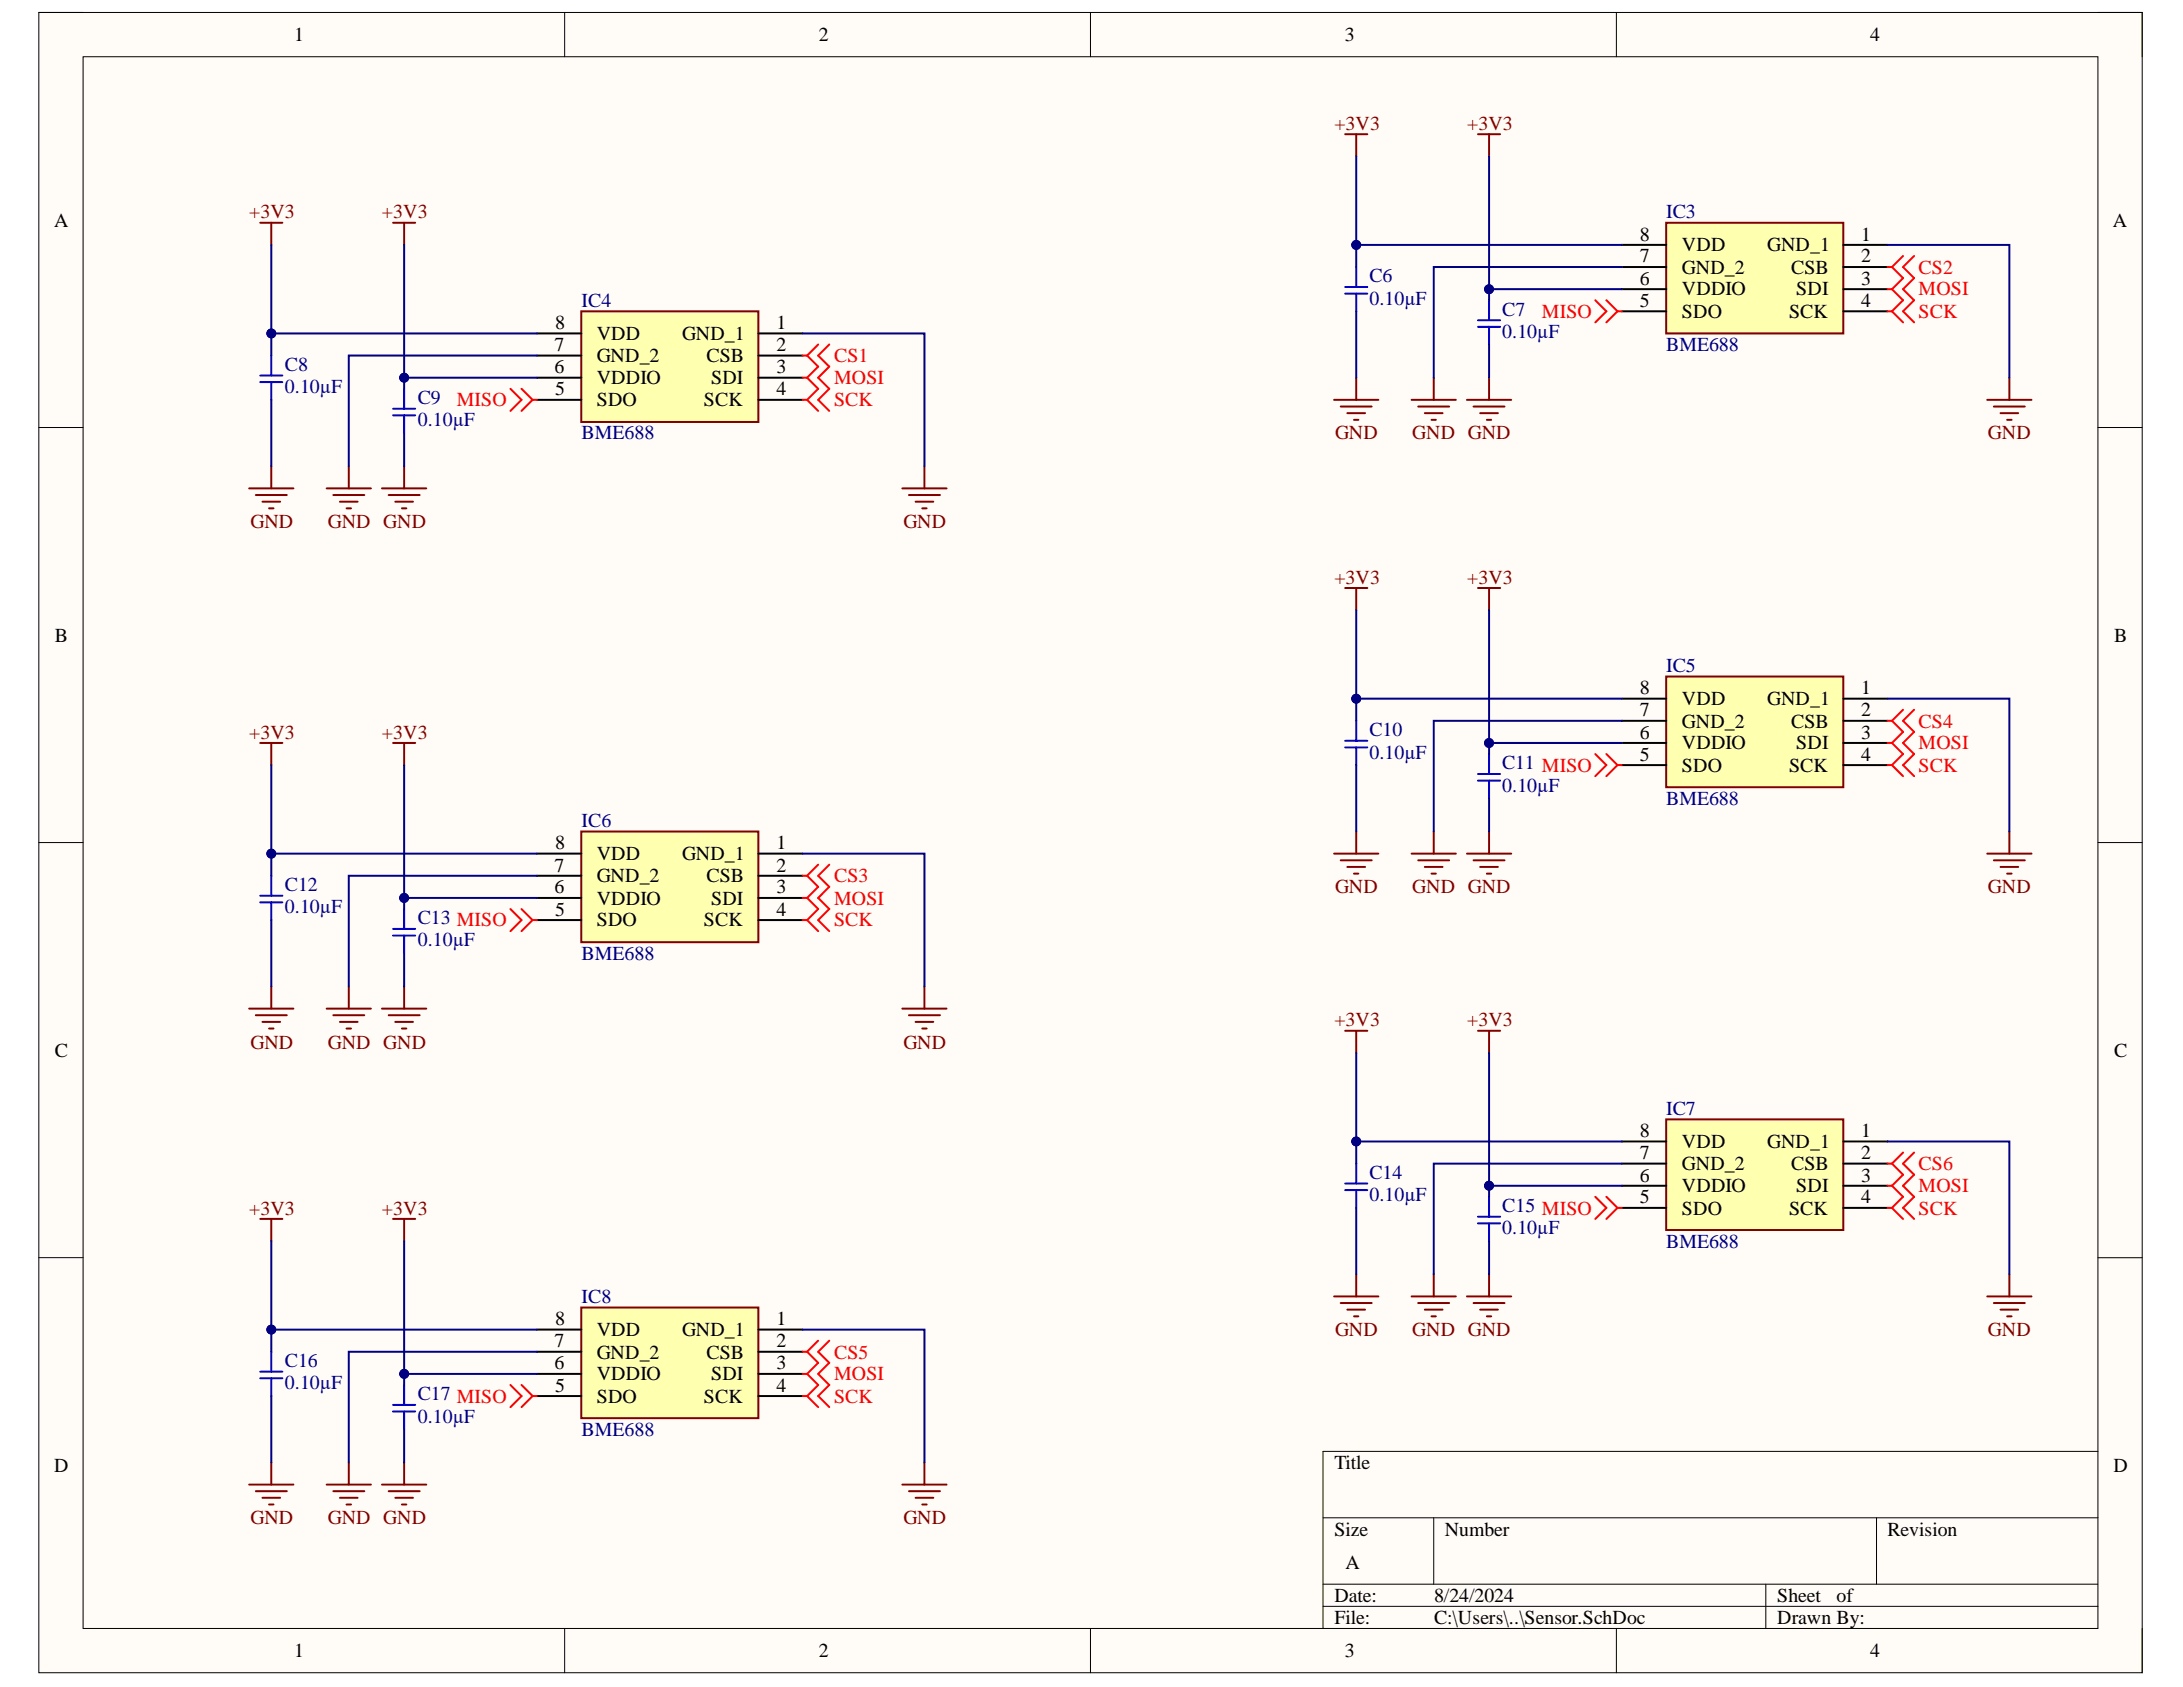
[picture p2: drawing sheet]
<svg xmlns="http://www.w3.org/2000/svg" width="279mm" height="216mm" viewBox="0 0 279 216" stroke-linecap="round" stroke-linejoin="round" font-family="sans-serif">
<defs><g id="words">
<g font-size="2.5">
<text x="37.6" y="5.3">1</text>
<text x="104.8" y="5.3">2</text>
<text x="172.1" y="5.3">3</text>
<text x="239.4" y="5.3">4</text>
<text x="6.9" y="29">A</text>
<text x="270.4" y="29">A</text>
<text x="209.9" y="33.6">7</text>
<text x="209.9" y="30.8">8</text>
<text x="215.3" y="35">GND_2</text>
<text x="215.3" y="32.1">VDD</text>
<text x="226.2" y="32.1">GND_1</text>
<text x="229.2" y="35">CSB</text>
<text x="238.2" y="30.8">1</text>
<text x="238.2" y="33.6">2</text>
<text x="209.9" y="39.2">5</text>
<text x="209.9" y="36.5">6</text>
<text x="215.3" y="40.7">SDO</text>
<text x="215.3" y="37.8">VDDIO</text>
<text x="229" y="40.7">SCK</text>
<text x="229.9" y="37.8">SDI</text>
<text x="238.2" y="36.5">3</text>
<text x="238.2" y="39.2">4</text>
<text x="71" y="47.8">6</text>
<text x="71" y="44.9">7</text>
<text x="71.1" y="42.1">8</text>
<text x="76.4" y="46.4">GND_2</text>
<text x="76.4" y="43.5">VDD</text>
<text x="87.3" y="43.5">GND_1</text>
<text x="90.4" y="46.4">CSB</text>
<text x="99.4" y="42.1">1</text>
<text x="99.4" y="44.9">2</text>
<text x="99.4" y="47.8">3</text>
<text x="71.1" y="50.6">5</text>
<text x="76.4" y="52">SDO</text>
<text x="76.4" y="49.1">VDDIO</text>
<text x="90.1" y="52">SCK</text>
<text x="91" y="49.1">SDI</text>
<text x="99.4" y="50.6">4</text>
<text x="7" y="82.1">B</text>
<text x="270.6" y="82.1">B</text>
<text x="209.9" y="88.8">8</text>
<text x="238.2" y="88.8">1</text>
<text x="209.9" y="94.6">6</text>
<text x="209.9" y="91.7">7</text>
<text x="215.3" y="95.9">VDDIO</text>
<text x="215.3" y="93.1">GND_2</text>
<text x="215.3" y="90.2">VDD</text>
<text x="226.2" y="90.2">GND_1</text>
<text x="229.2" y="93.1">CSB</text>
<text x="229.9" y="95.9">SDI</text>
<text x="238.2" y="91.7">2</text>
<text x="238.2" y="94.6">3</text>
<text x="209.9" y="97.3">5</text>
<text x="215.3" y="98.8">SDO</text>
<text x="229" y="98.8">SCK</text>
<text x="238.2" y="97.3">4</text>
<text x="71" y="111.6">7</text>
<text x="71.1" y="108.7">8</text>
<text x="76.4" y="112.9">GND_2</text>
<text x="76.4" y="110.1">VDD</text>
<text x="87.3" y="110.1">GND_1</text>
<text x="90.4" y="112.9">CSB</text>
<text x="99.4" y="108.7">1</text>
<text x="99.4" y="111.6">2</text>
<text x="71" y="114.3">6</text>
<text x="71.1" y="117.2">5</text>
<text x="76.4" y="118.6">SDO</text>
<text x="76.4" y="115.8">VDDIO</text>
<text x="90.1" y="118.6">SCK</text>
<text x="91" y="115.8">SDI</text>
<text x="99.4" y="114.3">3</text>
<text x="99.4" y="117.2">4</text>
<text x="7" y="135.2">C</text>
<text x="270.6" y="135.2">C</text>
<text x="209.9" y="148.3">7</text>
<text x="209.9" y="145.5">8</text>
<text x="215.3" y="149.8">GND_2</text>
<text x="215.3" y="146.9">VDD</text>
<text x="226.2" y="146.9">GND_1</text>
<text x="229.2" y="149.8">CSB</text>
<text x="238.2" y="145.5">1</text>
<text x="238.2" y="148.3">2</text>
<text x="209.9" y="154">5</text>
<text x="209.9" y="151.2">6</text>
<text x="215.3" y="155.4">SDO</text>
<text x="215.3" y="152.6">VDDIO</text>
<text x="229" y="155.4">SCK</text>
<text x="229.9" y="152.6">SDI</text>
<text x="238.2" y="151.2">3</text>
<text x="238.2" y="154">4</text>
<text x="71" y="172.4">7</text>
<text x="71.1" y="169.6">8</text>
<text x="76.4" y="173.9">GND_2</text>
<text x="76.4" y="171">VDD</text>
<text x="87.3" y="171">GND_1</text>
<text x="90.4" y="173.9">CSB</text>
<text x="99.4" y="169.6">1</text>
<text x="99.4" y="172.4">2</text>
<text x="71" y="175.2">6</text>
<text x="71.1" y="178.1">5</text>
<text x="76.4" y="179.5">SDO</text>
<text x="76.4" y="176.7">VDDIO</text>
<text x="90.1" y="179.5">SCK</text>
<text x="91" y="176.7">SDI</text>
<text x="99.4" y="175.2">3</text>
<text x="99.4" y="178.1">4</text>
<text x="6.9" y="188.3">D</text>
<text x="170.8" y="188">Title</text>
<text x="270.5" y="188.3">D</text>
<text x="170.8" y="196.5">Size</text>
<text x="184.9" y="196.5">Number</text>
<text x="241.6" y="196.5">Revision</text>
<text x="172.2" y="200.8">A</text>
<text x="170.8" y="205">Date:</text>
<text x="170.8" y="207.9">File:</text>
<text x="183.6" y="205">8/24/2024</text>
<text x="183.6" y="207.9">C:\Users\..\Sensor.SchDoc</text>
<text x="227.5" y="205">Sheet</text>
<text x="227.5" y="207.9">Drawn By:</text>
<text x="235.1" y="205">of</text>
<text x="37.6" y="212.1">1</text>
<text x="104.8" y="212.1">2</text>
<text x="172.1" y="212.1">3</text>
<text x="239.4" y="212.1">4</text>
</g>
<g font-size="2.5" fill="#800000">
<text x="170.8" y="16.6">+3V3</text>
<text x="187.8" y="16.6">+3V3</text>
<text x="31.9" y="27.9">+3V3</text>
<text x="48.9" y="27.9">+3V3</text>
<text x="170.9" y="56.2">GND</text>
<text x="180.8" y="56.2">GND GND</text>
<text x="254.4" y="56.2">GND</text>
<text x="32.1" y="67.6">GND</text>
<text x="42" y="67.6">GND GND</text>
<text x="115.6" y="67.6">GND</text>
<text x="170.8" y="74.7">+3V3</text>
<text x="187.8" y="74.7">+3V3</text>
<text x="31.9" y="94.6">+3V3</text>
<text x="48.9" y="94.6">+3V3</text>
<text x="170.9" y="114.3">GND</text>
<text x="180.8" y="114.3">GND GND</text>
<text x="254.4" y="114.3">GND</text>
<text x="170.8" y="131.3">+3V3</text>
<text x="187.8" y="131.3">+3V3</text>
<text x="32.1" y="134.2">GND</text>
<text x="42" y="134.2">GND GND</text>
<text x="115.6" y="134.2">GND</text>
<text x="31.9" y="155.4">+3V3</text>
<text x="48.9" y="155.4">+3V3</text>
<text x="170.9" y="171">GND</text>
<text x="180.8" y="171">GND GND</text>
<text x="254.4" y="171">GND</text>
<text x="32.1" y="195.1">GND</text>
<text x="42" y="195.1">GND GND</text>
<text x="115.6" y="195.1">GND</text>
</g>
<g font-size="2.5" fill="#000080">
<text x="213.2" y="27.9">IC3</text>
<text x="74.4" y="39.2">IC4</text>
<text x="175.3" y="36.1">C6</text>
<text x="175.3" y="39">0.10µF</text>
<text x="192.3" y="40.4">C7</text>
<text x="36.5" y="47.5">C8</text>
<text x="192.3" y="43.2">0.10µF</text>
<text x="213.2" y="44.9">BME688</text>
<text x="36.5" y="50.3">0.10µF</text>
<text x="53.5" y="51.8">C9</text>
<text x="53.5" y="54.6">0.10µF</text>
<text x="74.4" y="56.2">BME688</text>
<text x="213.2" y="86">IC5</text>
<text x="175.3" y="94.2">C10</text>
<text x="175.3" y="97.1">0.10µF</text>
<text x="192.3" y="98.4">C11 MISO</text>
<text x="192.3" y="101.3">0.10µF</text>
<text x="74.4" y="105.9">IC6</text>
<text x="213.2" y="103">BME688</text>
<text x="36.5" y="114.1">C12</text>
<text x="36.5" y="116.9">0.10µF</text>
<text x="53.5" y="118.3">C13 MISO</text>
<text x="53.5" y="121.1">0.10µF</text>
<text x="74.4" y="122.9">BME688</text>
<text x="213.2" y="142.7">IC7</text>
<text x="175.3" y="150.9">C14</text>
<text x="175.3" y="153.7">0.10µF</text>
<text x="192.3" y="155.1">C15 MISO</text>
<text x="192.3" y="158">0.10µF</text>
<text x="213.2" y="159.7">BME688</text>
<text x="74.4" y="166.8">IC8</text>
<text x="36.5" y="175">C16</text>
<text x="36.5" y="177.8">0.10µF</text>
<text x="53.5" y="179.2">C17 MISO</text>
<text x="53.5" y="182.1">0.10µF</text>
<text x="74.4" y="183.8">BME688</text>
</g>
<g font-size="2.5" fill="#f00">
<text x="245.6" y="35">CS2</text>
<text x="197.3" y="40.7">MISO</text>
<text x="245.6" y="40.7">SCK</text>
<text x="245.6" y="37.8">MOSI</text>
<text x="106.7" y="46.4">CS1</text>
<text x="58.4" y="52">MISO</text>
<text x="106.7" y="52">SCK</text>
<text x="106.7" y="49.1">MOSI</text>
<text x="245.6" y="95.9">MOSI</text>
<text x="245.6" y="93.1">CS4</text>
<text x="245.6" y="98.8">SCK</text>
<text x="106.7" y="112.9">CS3</text>
<text x="106.7" y="118.6">SCK</text>
<text x="106.7" y="115.8">MOSI</text>
<text x="245.6" y="149.8">CS6</text>
<text x="245.6" y="155.4">SCK</text>
<text x="245.6" y="152.6">MOSI</text>
<text x="106.7" y="173.9">CS5</text>
<text x="106.7" y="179.5">SCK</text>
<text x="106.7" y="176.7">MOSI</text>
</g>
</g></defs>
<path d="M5 1.6h269.2v212.5h-269.2z" fill-rule="evenodd" fill="#fffcf8"/>
<path d="M5 1.6h269.2v212.5h-269.2z" fill="none" stroke="#000" stroke-width=".13"/>
<path d="M10.6 7.3h257.9v201.1h-257.9z" fill-rule="evenodd" fill="#fffcf8"/>
<g fill="none" stroke="#000" stroke-width=".13">
<path d="M5 1.6h5.6M10.6 7.3h257.9v201.1h-257.9zM72.3 1.6v5.7M139.6 1.6v5.7M206.9 1.6v5.7M268.5 1.6h5.7v5.7M5 54.7h5.6M268.5 54.7h5.7M5 107.8h5.6M268.5 107.8h5.7M5 161h5.6M268.5 161h5.7"/>
<path d="M169.3 194.2h99.2M183.5 194.2v8.5M240.2 194.2v8.5M268.5 185.7h-99.2v22.7M72.3 208.4v5.7M139.6 208.4v5.7M169.3 202.7h99.2M169.3 205.6h99.2M206.9 208.4v5.7M226 202.7v5.7M274.2 208.4v5.7"/>
</g>
<path d="M74.4 106.4h22.7v14.2h-22.7z" fill-rule="evenodd" fill="#ffffb0"/>
<g fill="none" stroke="#800000" stroke-width=".25">
<path d="M33.3 95.1h2.8M34.7 95.1v2.8M50.3 95.1h2.8M51.7 95.1v2.8M74.4 106.4h22.7v14.2h-22.7zM31.9 129.1h5.7M32.7 129.9h4M33.6 130.8h2.3M34.4 131.6h.6M34.7 126.2v2.9M41.8 129.1h5.7M42.7 129.9h3.9"/>
<path d="M43.5 130.8h2.3M44.4 131.6h.5M44.6 126.2v2.9M48.9 129.1h5.7M49.7 129.9h4M50.6 130.8h2.3M51.4 131.6h.6M51.7 126.2v2.9M115.5 129.1h5.6M116.3 129.9h4M117.2 130.8h2.3M118 131.6h.6"/>
<path d="M118.3 126.2v2.9"/>
</g>
<path d="M68.7 109.2h5.7M68.7 112.1h5.7M68.7 114.9h5.7M68.7 117.8h5.7M97.1 109.2h5.6M97.1 112.1h5.6M97.1 114.9h5.6M97.1 117.8h5.6" fill="none" stroke="#000" stroke-width=".25"/>
<path d="M33.3 115.5h2.8M33.3 114.6h2.8M34.7 112.1v2.5M34.7 115.5v2.3M50.3 119.7h2.8M50.3 118.9h2.8M51.7 116.3v2.6M51.7 119.7v2.3" fill="none" stroke="#00f" stroke-width=".25"/>
<path d="M65.3 116.3l1.4 1.5-1.4 1.4M66.7 116.3l1.5 1.5M68.2 117.8l-1.5 1.4M68.2 117.8h.5M102.7 117.8h.6M102.7 114.9h.6M102.7 112.1h.6M103.3 117.8l1.4 1.4M103.3 114.9l1.4 1.4-1.4 1.5M103.3 112.1l1.4 1.4-1.4 1.4M104.7 110.7l-1.4 1.4M106.1 110.7l-1.4 1.4 1.4 1.4-1.4 1.4 1.4 1.4-1.4 1.5 1.4 1.4" fill="none" stroke="#f00" stroke-width=".25"/>
<path d="M213.3 86.6h22.6v14.1h-22.6z" fill-rule="evenodd" fill="#ffffb0"/>
<g fill="none" stroke="#800000" stroke-width=".25">
<path d="M172.2 75.3h2.8M173.6 75.3v2.8M189.2 75.3h2.8M190.6 75.3v2.8M213.3 86.6h22.6v14.1h-22.6zM170.7 109.2h5.7M171.6 110.1h4M172.4 110.9h2.3M173.3 111.8h.6M173.6 106.4v2.8M180.7 109.2h5.6M181.5 110.1h4"/>
<path d="M182.4 110.9h2.2M183.2 111.8h.6M183.5 106.4v2.8M187.8 109.2h5.6M188.6 110.1h4M189.4 110.9h2.3M190.3 111.8h.6M190.6 106.4v2.8M254.3 109.2h5.7M255.2 110.1h4M256 110.9h2.3M256.9 111.8h.6"/>
<path d="M257.2 106.4v2.8"/>
</g>
<path d="M207.6 89.4h5.7M207.6 92.2h5.7M207.6 95.1h5.7M207.6 97.9h5.7M235.9 89.4h5.7M235.9 92.2h5.7M235.9 95.1h5.7M235.9 97.9h5.7" fill="none" stroke="#000" stroke-width=".25"/>
<path d="M172.2 95.7h2.8M172.2 94.8h2.8M173.6 92.2v2.6M173.6 95.7v2.2M189.2 99.9h2.8M189.2 99.1h2.8M190.6 96.5v2.6M190.6 99.9v2.3" fill="none" stroke="#00f" stroke-width=".25"/>
<path d="M204.2 96.5l1.4 1.4-1.4 1.4M205.6 96.5l1.4 1.4M207 97.9l-1.4 1.4M207 97.9h.6M241.6 97.9h.6M241.6 95.1h.6M241.6 92.2h.6M242.2 97.9l1.4 1.4M242.2 95.1l1.4 1.4-1.4 1.4M242.2 92.2l1.4 1.5-1.4 1.4M243.6 90.8l-1.4 1.4M245 90.8l-1.4 1.4 1.4 1.5-1.4 1.4 1.4 1.4-1.4 1.4 1.4 1.4" fill="none" stroke="#f00" stroke-width=".25"/>
<path d="M74.4 167.3h22.7v14.2h-22.7z" fill-rule="evenodd" fill="#ffffb0"/>
<g fill="none" stroke="#800000" stroke-width=".25">
<path d="M33.3 156h2.8M34.7 156v2.8M50.3 156h2.8M51.7 156v2.8M74.4 167.3h22.7v14.2h-22.7zM31.9 190h5.7M32.7 190.8h4M33.6 191.7h2.3M34.4 192.5h.6M34.7 187.2v2.8M41.8 190h5.7M42.7 190.8h3.9"/>
<path d="M43.5 191.7h2.3M44.4 192.5h.5M44.6 187.2v2.8M48.9 190h5.7M49.7 190.8h4M50.6 191.7h2.3M51.4 192.5h.6M51.7 187.2v2.8M115.5 190h5.6M116.3 190.8h4M117.2 191.7h2.3M118 192.5h.6"/>
<path d="M118.3 187.2v2.8"/>
</g>
<path d="M68.7 170.2h5.7M68.7 173h5.7M68.7 175.8h5.7M68.7 178.7h5.7M97.1 170.2h5.6M97.1 173h5.6M97.1 175.8h5.6M97.1 178.7h5.6" fill="none" stroke="#000" stroke-width=".25"/>
<path d="M33.3 176.4h2.8M33.3 175.5h2.8M34.7 173v2.5M34.7 176.4v2.3M50.3 179.8h2.8M51.7 177.2v2.6M50.3 180.6h2.8M51.7 180.6v2.3" fill="none" stroke="#00f" stroke-width=".25"/>
<path d="M65.3 177.2l1.4 1.5-1.4 1.4M66.7 177.2l1.5 1.5M68.2 178.7l-1.5 1.4M68.2 178.7h.5M102.7 178.7h.6M102.7 175.8h.6M102.7 173h.6M103.3 178.7l1.4 1.4M103.3 175.8l1.4 1.4-1.4 1.5M103.3 173l1.4 1.4-1.4 1.4M104.7 171.6l-1.4 1.4M106.1 171.6l-1.4 1.4 1.4 1.4-1.4 1.4 1.4 1.4-1.4 1.5 1.4 1.4" fill="none" stroke="#f00" stroke-width=".25"/>
<path d="M213.3 143.3h22.6v14.1h-22.6z" fill-rule="evenodd" fill="#ffffb0"/>
<g fill="none" stroke="#800000" stroke-width=".25">
<path d="M172.2 131.9h2.8M173.6 131.9v2.9M189.2 131.9h2.8M190.6 131.9v2.9M213.3 143.3h22.6v14.1h-22.6zM170.7 165.9h5.7M171.6 166.8h4M172.4 167.6h2.3M173.3 168.5h.6M173.6 163.1v2.8M180.7 165.9h5.6M181.5 166.8h4"/>
<path d="M182.4 167.6h2.2M183.2 168.5h.6M183.5 163.1v2.8M187.8 165.9h5.6M188.6 166.8h4M189.4 167.6h2.3M190.3 168.5h.6M190.6 163.1v2.8M254.3 165.9h5.7M255.2 166.8h4M256 167.6h2.3M256.9 168.5h.6"/>
<path d="M257.2 163.1v2.8"/>
</g>
<path d="M207.6 146.1h5.7M207.6 148.9h5.7M207.6 151.8h5.7M207.6 154.6h5.7M235.9 146.1h5.7M235.9 148.9h5.7M235.9 151.8h5.7M235.9 154.6h5.7" fill="none" stroke="#000" stroke-width=".25"/>
<path d="M172.2 152.3h2.8M172.2 151.5h2.8M173.6 148.9v2.6M173.6 152.3v2.3M189.2 156.6h2.8M189.2 155.7h2.8M190.6 153.2v2.5M190.6 156.6v2.2" fill="none" stroke="#00f" stroke-width=".25"/>
<path d="M204.2 153.2l1.4 1.4-1.4 1.4M205.6 153.2l1.4 1.4M207 154.6l-1.4 1.4M207 154.6h.6M241.6 154.6h.6M241.6 151.8h.6M241.6 148.9h.6M242.2 154.6l1.4 1.4M242.2 151.8l1.4 1.4-1.4 1.4M242.2 148.9l1.4 1.4-1.4 1.5M243.6 147.5l-1.4 1.4M245 147.5l-1.4 1.4 1.4 1.4-1.4 1.5 1.4 1.4-1.4 1.4 1.4 1.4" fill="none" stroke="#f00" stroke-width=".25"/>
<path d="M74.4 39.8h22.7v14.2h-22.7z" fill-rule="evenodd" fill="#ffffb0"/>
<g fill="none" stroke="#800000" stroke-width=".25">
<path d="M33.3 28.5h2.8M34.7 28.5v2.8M50.3 28.5h2.8M51.7 28.5v2.8M74.4 39.8h22.7v14.2h-22.7zM34.7 59.7v2.8M44.6 59.7v2.8M51.7 59.7v2.8M118.3 59.7v2.8M31.9 62.5h5.7M32.7 63.4h4M33.6 64.2h2.3"/>
<path d="M34.4 65.1h.6M41.8 62.5h5.7M42.7 63.4h3.9M43.5 64.2h2.3M44.4 65.1h.5M48.9 62.5h5.7M49.7 63.4h4M50.6 64.2h2.3M51.4 65.1h.6M115.5 62.5h5.6M116.3 63.4h4M117.2 64.2h2.3"/>
<path d="M118 65.1h.6"/>
</g>
<path d="M68.7 42.7h5.7M68.7 45.5h5.7M68.7 48.3h5.7M68.7 51.2h5.7M97.1 42.7h5.6M97.1 45.5h5.6M97.1 48.3h5.6M97.1 51.2h5.6" fill="none" stroke="#000" stroke-width=".25"/>
<path d="M33.3 48.9h2.8M33.3 48.1h2.8M34.7 45.5v2.6M34.7 48.9v2.3M50.3 53.2h2.8M50.3 52.3h2.8M51.7 49.8v2.5M51.7 53.2v2.2" fill="none" stroke="#00f" stroke-width=".25"/>
<path d="M65.3 49.8l1.4 1.4-1.4 1.4M66.7 49.8l1.5 1.4M68.2 51.2l-1.5 1.4M68.2 51.2h.5M102.7 51.2h.6M102.7 48.3h.6M102.7 45.5h.6M103.3 51.2l1.4 1.4M103.3 48.3l1.4 1.5-1.4 1.4M103.3 45.5l1.4 1.4-1.4 1.4M104.7 44.1l-1.4 1.4M106.1 44.1l-1.4 1.4 1.4 1.4-1.4 1.4 1.4 1.5-1.4 1.4 1.4 1.4" fill="none" stroke="#f00" stroke-width=".25"/>
<path d="M213.3 28.5h22.6v14.2h-22.6z" fill-rule="evenodd" fill="#ffffb0"/>
<g fill="none" stroke="#800000" stroke-width=".25">
<path d="M172.2 17.2h2.8M173.6 17.2v2.8M189.2 17.2h2.8M190.6 17.2v2.8M213.3 28.5h22.6v14.2h-22.6zM170.7 51.2h5.7M171.6 52h4M172.4 52.9h2.3M173.3 53.7h.6M173.6 48.3v2.9M180.7 51.2h5.6M181.5 52h4"/>
<path d="M182.4 52.9h2.2M183.2 53.7h.6M183.5 48.3v2.9M187.8 51.2h5.6M188.6 52h4M189.4 52.9h2.3M190.3 53.7h.6M190.6 48.3v2.9M254.3 51.2h5.7M255.2 52h4M256 52.9h2.3M256.9 53.7h.6"/>
<path d="M257.2 48.3v2.9"/>
</g>
<path d="M207.6 31.3h5.7M207.6 34.2h5.7M207.6 37h5.7M207.6 39.8h5.7M235.9 31.3h5.7M235.9 34.2h5.7M235.9 37h5.7M235.9 39.8h5.7" fill="none" stroke="#000" stroke-width=".25"/>
<path d="M172.2 37.6h2.8M172.2 36.7h2.8M173.6 34.2v2.5M173.6 37.6v2.2M190.6 38.4v2.6M189.2 41.8h2.8M189.2 41h2.8M190.6 41.8v2.3" fill="none" stroke="#00f" stroke-width=".25"/>
<path d="M204.2 38.4l1.4 1.4-1.4 1.5M205.6 38.4l1.4 1.4M207 39.8l-1.4 1.5M207 39.8h.6M241.6 39.8h.6M241.6 37h.6M241.6 34.2h.6M242.2 39.8l1.4 1.5M242.2 37l1.4 1.4-1.4 1.4M242.2 34.2l1.4 1.4-1.4 1.4M243.6 32.8l-1.4 1.4M245 32.8l-1.4 1.4 1.4 1.4-1.4 1.4 1.4 1.4-1.4 1.4 1.4 1.5" fill="none" stroke="#f00" stroke-width=".25"/>
<path d="M34.7 97.9v11.3M34.7 117.8v8.4M68.7 112.1h-24.1v14.1M102.7 109.2h15.6v17" fill="none" stroke="#000080" stroke-width=".25"/>
<circle cx="34.7" cy="109.2" r=".57" fill="#000080"/>
<circle cx="34.7" cy="109.2" r=".57" fill="none" stroke="#000080" stroke-width=".13"/>
<path d="M51.7 97.9v17h17" fill="none" stroke="#000080" stroke-width=".25"/>
<circle cx="51.7" cy="114.9" r=".57" fill="#000080"/>
<circle cx="51.7" cy="114.9" r=".57" fill="none" stroke="#000080" stroke-width=".13"/>
<path d="M51.7 114.9v1.4" fill="none" stroke="#000080" stroke-width=".25"/>
<circle cx="51.7" cy="114.9" r=".57" fill="#000080"/>
<circle cx="51.7" cy="114.9" r=".57" fill="none" stroke="#000080" stroke-width=".13"/>
<path d="M68.7 109.2h-34v2.9M51.7 122v4.2" fill="none" stroke="#000080" stroke-width=".25"/>
<circle cx="34.7" cy="109.2" r=".57" fill="#000080"/>
<circle cx="34.7" cy="109.2" r=".57" fill="none" stroke="#000080" stroke-width=".13"/>
<path d="M173.6 78.1v11.3M173.6 97.9v8.5M207.6 92.2h-24.1v14.2M241.6 89.4h15.6v17" fill="none" stroke="#000080" stroke-width=".25"/>
<circle cx="173.6" cy="89.4" r=".57" fill="#000080"/>
<circle cx="173.6" cy="89.4" r=".57" fill="none" stroke="#000080" stroke-width=".13"/>
<path d="M190.6 78.1v17h17" fill="none" stroke="#000080" stroke-width=".25"/>
<circle cx="190.6" cy="95.1" r=".57" fill="#000080"/>
<circle cx="190.6" cy="95.1" r=".57" fill="none" stroke="#000080" stroke-width=".13"/>
<path d="M190.6 95.1v1.4" fill="none" stroke="#000080" stroke-width=".25"/>
<circle cx="190.6" cy="95.1" r=".57" fill="#000080"/>
<circle cx="190.6" cy="95.1" r=".57" fill="none" stroke="#000080" stroke-width=".13"/>
<path d="M207.6 89.4h-34v2.8M190.6 102.2v4.2" fill="none" stroke="#000080" stroke-width=".25"/>
<circle cx="173.6" cy="89.4" r=".57" fill="#000080"/>
<circle cx="173.6" cy="89.4" r=".57" fill="none" stroke="#000080" stroke-width=".13"/>
<path d="M34.7 158.8v11.4M34.7 178.7v8.5M68.7 173h-24.1v14.2M102.7 170.2h15.6v17" fill="none" stroke="#000080" stroke-width=".25"/>
<circle cx="34.7" cy="170.2" r=".57" fill="#000080"/>
<circle cx="34.7" cy="170.2" r=".57" fill="none" stroke="#000080" stroke-width=".13"/>
<path d="M51.7 158.8v17h17" fill="none" stroke="#000080" stroke-width=".25"/>
<circle cx="51.7" cy="175.8" r=".57" fill="#000080"/>
<circle cx="51.7" cy="175.8" r=".57" fill="none" stroke="#000080" stroke-width=".13"/>
<path d="M51.7 175.8v1.4" fill="none" stroke="#000080" stroke-width=".25"/>
<circle cx="51.7" cy="175.8" r=".57" fill="#000080"/>
<circle cx="51.7" cy="175.8" r=".57" fill="none" stroke="#000080" stroke-width=".13"/>
<path d="M68.7 170.2h-34v2.8M51.7 182.9v4.3" fill="none" stroke="#000080" stroke-width=".25"/>
<circle cx="34.7" cy="170.2" r=".57" fill="#000080"/>
<circle cx="34.7" cy="170.2" r=".57" fill="none" stroke="#000080" stroke-width=".13"/>
<path d="M173.6 134.8v11.3M173.6 154.6v8.5M207.6 148.9h-24.1v14.2M241.6 146.1h15.6v17" fill="none" stroke="#000080" stroke-width=".25"/>
<circle cx="173.6" cy="146.1" r=".57" fill="#000080"/>
<circle cx="173.6" cy="146.1" r=".57" fill="none" stroke="#000080" stroke-width=".13"/>
<path d="M190.6 134.8v17h17" fill="none" stroke="#000080" stroke-width=".25"/>
<circle cx="190.6" cy="151.7" r=".57" fill="#000080"/>
<circle cx="190.6" cy="151.7" r=".57" fill="none" stroke="#000080" stroke-width=".13"/>
<path d="M190.6 151.8v1.4" fill="none" stroke="#000080" stroke-width=".25"/>
<circle cx="190.6" cy="151.7" r=".57" fill="#000080"/>
<circle cx="190.6" cy="151.7" r=".57" fill="none" stroke="#000080" stroke-width=".13"/>
<path d="M190.6 158.8v4.3M207.6 146.1h-34v2.8" fill="none" stroke="#000080" stroke-width=".25"/>
<circle cx="173.6" cy="146.1" r=".57" fill="#000080"/>
<circle cx="173.6" cy="146.1" r=".57" fill="none" stroke="#000080" stroke-width=".13"/>
<path d="M34.7 31.3v11.4M34.7 51.2v8.5M68.7 45.5h-24.1v14.2M102.7 42.7h15.6v17" fill="none" stroke="#000080" stroke-width=".25"/>
<circle cx="34.7" cy="42.7" r=".57" fill="#000080"/>
<circle cx="34.7" cy="42.7" r=".57" fill="none" stroke="#000080" stroke-width=".13"/>
<path d="M51.7 31.3v17h17" fill="none" stroke="#000080" stroke-width=".25"/>
<circle cx="51.7" cy="48.3" r=".57" fill="#000080"/>
<circle cx="51.7" cy="48.3" r=".57" fill="none" stroke="#000080" stroke-width=".13"/>
<path d="M51.7 48.3v1.5" fill="none" stroke="#000080" stroke-width=".25"/>
<circle cx="51.7" cy="48.3" r=".57" fill="#000080"/>
<circle cx="51.7" cy="48.3" r=".57" fill="none" stroke="#000080" stroke-width=".13"/>
<path d="M51.7 55.4v4.3M68.7 42.7h-34v2.8" fill="none" stroke="#000080" stroke-width=".25"/>
<circle cx="34.7" cy="42.7" r=".57" fill="#000080"/>
<circle cx="34.7" cy="42.7" r=".57" fill="none" stroke="#000080" stroke-width=".13"/>
<path d="M173.6 20v11.3M173.6 39.8v8.5M207.6 34.2h-24.1v14.1M241.6 31.3h15.6v17" fill="none" stroke="#000080" stroke-width=".25"/>
<circle cx="173.6" cy="31.3" r=".57" fill="#000080"/>
<circle cx="173.6" cy="31.3" r=".57" fill="none" stroke="#000080" stroke-width=".13"/>
<path d="M190.6 20v17h17" fill="none" stroke="#000080" stroke-width=".25"/>
<circle cx="190.6" cy="37" r=".57" fill="#000080"/>
<circle cx="190.6" cy="37" r=".57" fill="none" stroke="#000080" stroke-width=".13"/>
<path d="M190.6 37v1.4" fill="none" stroke="#000080" stroke-width=".25"/>
<circle cx="190.6" cy="37" r=".57" fill="#000080"/>
<circle cx="190.6" cy="37" r=".57" fill="none" stroke="#000080" stroke-width=".13"/>
<path d="M207.6 31.3h-34v2.9M190.6 44.1v4.2" fill="none" stroke="#000080" stroke-width=".25"/>
<circle cx="173.6" cy="31.3" r=".57" fill="#000080"/>
<circle cx="173.6" cy="31.3" r=".57" fill="none" stroke="#000080" stroke-width=".13"/>
<use href="#words"/>
</svg>
